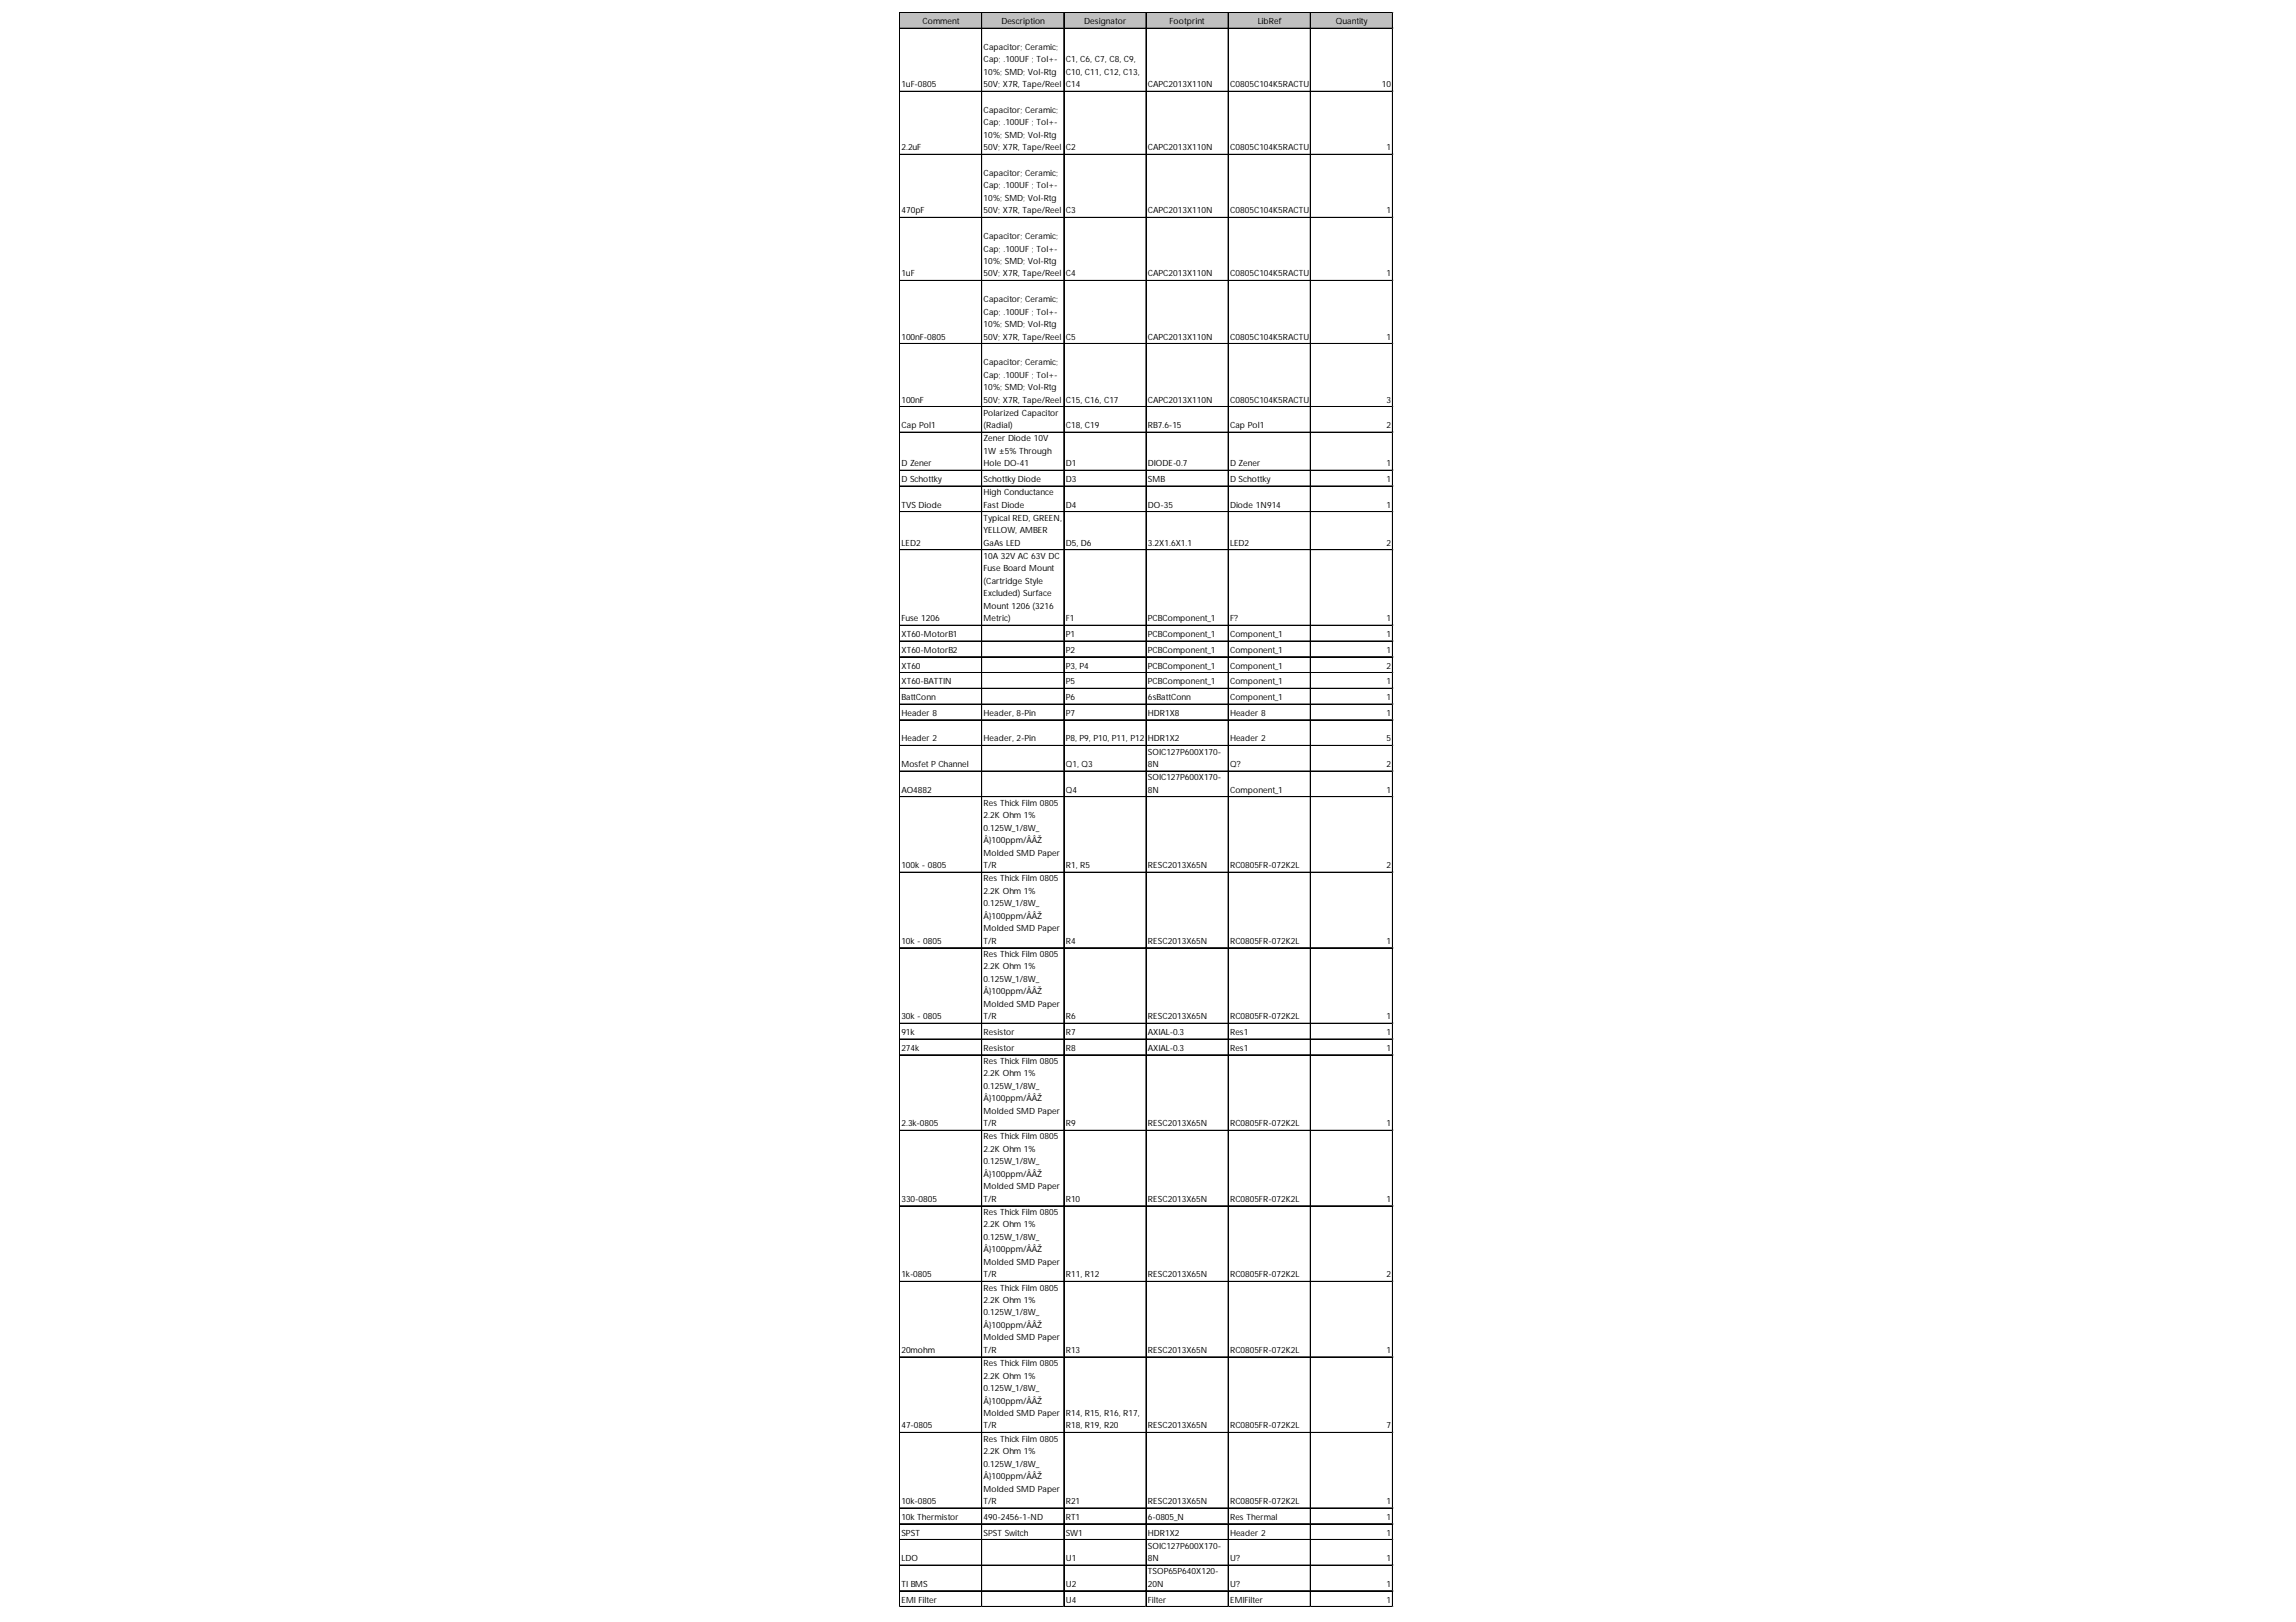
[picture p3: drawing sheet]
<svg xmlns="http://www.w3.org/2000/svg" width="297mm" height="210mm" viewBox="0 0 297 210" stroke-linecap="round" stroke-linejoin="round" font-family="sans-serif">
<defs><g id="words">
<g font-size="1.1">
<text x="119.3" y="3.1">Comment</text>
<text x="129.5" y="3.1">Description</text>
<text x="140.3" y="3.1">Designator</text>
<text x="151.3" y="3.1">Footprint</text>
<text x="162.7" y="3.1">LibRef</text>
<text x="172.8" y="3.1">Quantity</text>
<text x="116.6" y="11.3">1uF-0805</text>
<text x="127.2" y="6.5">Capacitor; Ceramic;</text>
<text x="127.2" y="8.1">Cap; .100UF ; Tol+-</text>
<text x="127.2" y="9.7">10%; SMD; Vol-Rtg</text>
<text x="127.2" y="11.3">50V; X7R, Tape/Reel</text>
<text x="137.9" y="8.1">C1, C6, C7, C8, C9,</text>
<text x="137.9" y="9.7">C10, C11, C12, C13,</text>
<text x="137.9" y="11.3">C14</text>
<text x="148.5" y="11.3">CAPC2013X110N</text>
<text x="159.1" y="11.3">C0805C104K5RACTU</text>
<text x="178.8" y="11.3">10</text>
<text x="127.2" y="14.6">Capacitor; Ceramic;</text>
<text x="127.2" y="16.2">Cap; .100UF ; Tol+-</text>
<text x="127.2" y="17.8">10%; SMD; Vol-Rtg</text>
<text x="116.6" y="19.5">2.2uF</text>
<text x="127.2" y="19.5">50V; X7R, Tape/Reel</text>
<text x="127.2" y="22.8">Capacitor; Ceramic;</text>
<text x="137.9" y="19.5">C2</text>
<text x="148.5" y="19.5">CAPC2013X110N</text>
<text x="159.1" y="19.5">C0805C104K5RACTU</text>
<text x="179.4" y="19.5">1</text>
<text x="116.6" y="27.6">470pF</text>
<text x="127.2" y="24.4">Cap; .100UF ; Tol+-</text>
<text x="127.2" y="26">10%; SMD; Vol-Rtg</text>
<text x="127.2" y="27.6">50V; X7R, Tape/Reel</text>
<text x="137.9" y="27.6">C3</text>
<text x="148.5" y="27.6">CAPC2013X110N</text>
<text x="159.1" y="27.6">C0805C104K5RACTU</text>
<text x="179.4" y="27.6">1</text>
<text x="116.6" y="35.8">1uF</text>
<text x="127.2" y="30.9">Capacitor; Ceramic;</text>
<text x="127.2" y="32.5">Cap; .100UF ; Tol+-</text>
<text x="127.2" y="34.2">10%; SMD; Vol-Rtg</text>
<text x="127.2" y="35.8">50V; X7R, Tape/Reel</text>
<text x="137.9" y="35.8">C4</text>
<text x="148.5" y="35.8">CAPC2013X110N</text>
<text x="159.1" y="35.8">C0805C104K5RACTU</text>
<text x="179.4" y="35.8">1</text>
<text x="127.2" y="39.1">Capacitor; Ceramic;</text>
<text x="127.2" y="40.7">Cap; .100UF ; Tol+-</text>
<text x="116.6" y="43.9">100nF-0805</text>
<text x="127.2" y="42.3">10%; SMD; Vol-Rtg</text>
<text x="127.2" y="43.9">50V; X7R, Tape/Reel</text>
<text x="127.2" y="47.3">Capacitor; Ceramic;</text>
<text x="137.9" y="43.9">C5</text>
<text x="148.5" y="43.9">CAPC2013X110N</text>
<text x="159.1" y="43.9">C0805C104K5RACTU</text>
<text x="179.4" y="43.9">1</text>
<text x="116.6" y="52.1">100nF</text>
<text x="127.2" y="48.9">Cap; .100UF ; Tol+-</text>
<text x="127.2" y="50.5">10%; SMD; Vol-Rtg</text>
<text x="127.2" y="52.1">50V; X7R, Tape/Reel</text>
<text x="127.2" y="53.8">Polarized Capacitor</text>
<text x="137.9" y="52.1">C15, C16, C17</text>
<text x="148.5" y="52.1">CAPC2013X110N</text>
<text x="159.1" y="52.1">C0805C104K5RACTU</text>
<text x="179.4" y="52.1">3</text>
<text x="116.6" y="55.4">Cap Pol1</text>
<text x="127.2" y="55.4">(Radial)</text>
<text x="127.2" y="57.1">Zener Diode 10V</text>
<text x="127.2" y="58.7">1W ±5% Through</text>
<text x="137.9" y="55.4">C18, C19</text>
<text x="148.5" y="55.4">RB7.6-15</text>
<text x="159.1" y="55.4">Cap Pol1</text>
<text x="179.4" y="55.4">2</text>
<text x="116.6" y="60.3">D Zener</text>
<text x="116.6" y="62.4">D Schottky</text>
<text x="116.6" y="65.7">TVS Diode</text>
<text x="127.2" y="60.3">Hole DO-41</text>
<text x="127.2" y="62.4">Schottky Diode</text>
<text x="127.2" y="64.1">High Conductance</text>
<text x="127.2" y="65.7">Fast Diode</text>
<text x="137.9" y="60.3">D1</text>
<text x="137.9" y="62.4">D3</text>
<text x="137.9" y="65.7">D4</text>
<text x="148.5" y="60.3">DIODE-0.7</text>
<text x="148.5" y="62.4">SMB</text>
<text x="148.5" y="65.7">DO-35</text>
<text x="159.1" y="60.3">D Zener</text>
<text x="159.1" y="62.4">D Schottky</text>
<text x="159.1" y="65.7">Diode 1N914</text>
<text x="179.4" y="60.3">1</text>
<text x="179.4" y="62.4">1</text>
<text x="179.4" y="65.7">1</text>
<text x="116.6" y="70.6">LED2</text>
<text x="127.2" y="67.4">Typical RED, GREEN,</text>
<text x="127.2" y="69">YELLOW, AMBER</text>
<text x="127.2" y="70.6">GaAs LED</text>
<text x="137.9" y="70.6">D5, D6</text>
<text x="148.5" y="70.6">3.2X1.6X1.1</text>
<text x="159.1" y="70.6">LED2</text>
<text x="179.4" y="70.6">2</text>
<text x="127.2" y="72.3">10A 32V AC 63V DC</text>
<text x="127.2" y="73.9">Fuse Board Mount</text>
<text x="127.2" y="75.6">(Cartridge Style</text>
<text x="127.2" y="77.2">Excluded) Surface</text>
<text x="116.6" y="80.4">Fuse 1206</text>
<text x="116.6" y="82.4">XT60-MotorB1</text>
<text x="127.2" y="78.8">Mount 1206 (3216</text>
<text x="127.2" y="80.4">Metric)</text>
<text x="137.9" y="80.4">F1</text>
<text x="137.9" y="82.4">P1</text>
<text x="148.5" y="80.4">PCBComponent_1</text>
<text x="148.5" y="82.4">PCBComponent_1</text>
<text x="159.1" y="80.4">F?</text>
<text x="159.1" y="82.4">Component_1</text>
<text x="179.4" y="80.4">1</text>
<text x="179.4" y="82.4">1</text>
<text x="116.6" y="84.5">XT60-MotorB2</text>
<text x="116.6" y="86.5">XT60</text>
<text x="116.6" y="88.6">XT60-BATTIN</text>
<text x="137.9" y="84.5">P2</text>
<text x="137.9" y="86.5">P3, P4</text>
<text x="137.9" y="88.6">P5</text>
<text x="148.5" y="84.5">PCBComponent_1</text>
<text x="148.5" y="86.5">PCBComponent_1</text>
<text x="148.5" y="88.6">PCBComponent_1</text>
<text x="159.1" y="84.5">Component_1</text>
<text x="159.1" y="86.5">Component_1</text>
<text x="159.1" y="88.6">Component_1</text>
<text x="179.4" y="84.5">1</text>
<text x="179.4" y="86.5">2</text>
<text x="179.4" y="88.6">1</text>
<text x="116.6" y="90.6">BattConn</text>
<text x="116.6" y="92.6">Header 8</text>
<text x="116.6" y="96">Header 2</text>
<text x="127.2" y="92.6">Header, 8-Pin</text>
<text x="127.2" y="96">Header, 2-Pin</text>
<text x="137.9" y="90.6">P6</text>
<text x="137.9" y="92.6">P7</text>
<text x="137.9" y="96">P8, P9, P10, P11, P12</text>
<text x="148.5" y="90.6">6sBattConn</text>
<text x="148.5" y="92.6">HDR1X8</text>
<text x="148.5" y="96">HDR1X2</text>
<text x="159.1" y="90.6">Component_1</text>
<text x="159.1" y="92.6">Header 8</text>
<text x="159.1" y="96">Header 2</text>
<text x="179.4" y="90.6">1</text>
<text x="179.4" y="92.6">1</text>
<text x="179.4" y="96">5</text>
<text x="116.6" y="99.3">Mosfet P Channel</text>
<text x="137.9" y="99.3">Q1, Q3</text>
<text x="148.5" y="97.7">SOIC127P600X170-</text>
<text x="148.5" y="99.3">8N</text>
<text x="148.5" y="101">SOIC127P600X170-</text>
<text x="159.1" y="99.3">Q?</text>
<text x="179.4" y="99.3">2</text>
<text x="116.6" y="102.6">AO4882</text>
<text x="127.2" y="104.3">Res Thick Film 0805</text>
<text x="127.2" y="105.9">2.2K Ohm 1%</text>
<text x="127.2" y="107.5">0.125W_1/8W_</text>
<text x="137.9" y="102.6">Q4</text>
<text x="148.5" y="102.6">8N</text>
<text x="159.1" y="102.6">Component_1</text>
<text x="179.4" y="102.6">1</text>
<text x="116.6" y="112.4">100k - 0805</text>
<text x="127.2" y="109.1">Â}100ppm/ÂÂŽ</text>
<text x="127.2" y="110.7">Molded SMD Paper</text>
<text x="127.2" y="112.4">T/R</text>
<text x="137.9" y="112.4">R1, R5</text>
<text x="148.5" y="112.4">RESC2013X65N</text>
<text x="159.1" y="112.4">RC0805FR-072K2L</text>
<text x="179.4" y="112.4">2</text>
<text x="127.2" y="114.1">Res Thick Film 0805</text>
<text x="127.2" y="115.7">2.2K Ohm 1%</text>
<text x="127.2" y="117.3">0.125W_1/8W_</text>
<text x="127.2" y="118.9">Â}100ppm/ÂÂŽ</text>
<text x="116.6" y="122.1">10k - 0805</text>
<text x="127.2" y="120.5">Molded SMD Paper</text>
<text x="127.2" y="122.1">T/R</text>
<text x="127.2" y="123.8">Res Thick Film 0805</text>
<text x="127.2" y="125.4">2.2K Ohm 1%</text>
<text x="137.9" y="122.1">R4</text>
<text x="148.5" y="122.1">RESC2013X65N</text>
<text x="159.1" y="122.1">RC0805FR-072K2L</text>
<text x="179.4" y="122.1">1</text>
<text x="116.6" y="131.9">30k - 0805</text>
<text x="127.2" y="127.1">0.125W_1/8W_</text>
<text x="127.2" y="128.7">Â}100ppm/ÂÂŽ</text>
<text x="127.2" y="130.3">Molded SMD Paper</text>
<text x="127.2" y="131.9">T/R</text>
<text x="137.9" y="131.9">R6</text>
<text x="148.5" y="131.9">RESC2013X65N</text>
<text x="159.1" y="131.9">RC0805FR-072K2L</text>
<text x="179.4" y="131.9">1</text>
<text x="116.6" y="133.9">91k</text>
<text x="116.6" y="136">274k</text>
<text x="127.2" y="133.9">Resistor</text>
<text x="127.2" y="136">Resistor</text>
<text x="127.2" y="137.7">Res Thick Film 0805</text>
<text x="137.9" y="133.9">R7</text>
<text x="137.9" y="136">R8</text>
<text x="148.5" y="133.9">AXIAL-0.3</text>
<text x="148.5" y="136">AXIAL-0.3</text>
<text x="159.1" y="133.9">Res1</text>
<text x="159.1" y="136">Res1</text>
<text x="179.4" y="133.9">1</text>
<text x="179.4" y="136">1</text>
<text x="127.2" y="139.3">2.2K Ohm 1%</text>
<text x="127.2" y="140.9">0.125W_1/8W_</text>
<text x="127.2" y="142.5">Â}100ppm/ÂÂŽ</text>
<text x="116.6" y="145.8">2.3k-0805</text>
<text x="127.2" y="144.1">Molded SMD Paper</text>
<text x="127.2" y="145.8">T/R</text>
<text x="127.2" y="147.5">Res Thick Film 0805</text>
<text x="127.2" y="149.1">2.2K Ohm 1%</text>
<text x="137.9" y="145.8">R9</text>
<text x="148.5" y="145.8">RESC2013X65N</text>
<text x="159.1" y="145.8">RC0805FR-072K2L</text>
<text x="179.4" y="145.8">1</text>
<text x="116.6" y="155.5">330-0805</text>
<text x="127.2" y="150.7">0.125W_1/8W_</text>
<text x="127.2" y="152.3">Â}100ppm/ÂÂŽ</text>
<text x="127.2" y="153.9">Molded SMD Paper</text>
<text x="127.2" y="155.5">T/R</text>
<text x="137.9" y="155.5">R10</text>
<text x="148.5" y="155.5">RESC2013X65N</text>
<text x="159.1" y="155.5">RC0805FR-072K2L</text>
<text x="179.4" y="155.5">1</text>
<text x="127.2" y="157.2">Res Thick Film 0805</text>
<text x="127.2" y="158.8">2.2K Ohm 1%</text>
<text x="127.2" y="160.5">0.125W_1/8W_</text>
<text x="116.6" y="165.3">1k-0805</text>
<text x="127.2" y="162.1">Â}100ppm/ÂÂŽ</text>
<text x="127.2" y="163.7">Molded SMD Paper</text>
<text x="127.2" y="165.3">T/R</text>
<text x="127.2" y="167">Res Thick Film 0805</text>
<text x="137.9" y="165.3">R11, R12</text>
<text x="148.5" y="165.3">RESC2013X65N</text>
<text x="159.1" y="165.3">RC0805FR-072K2L</text>
<text x="179.4" y="165.3">2</text>
<text x="127.2" y="168.6">2.2K Ohm 1%</text>
<text x="127.2" y="170.2">0.125W_1/8W_</text>
<text x="127.2" y="171.9">Â}100ppm/ÂÂŽ</text>
<text x="127.2" y="173.5">Molded SMD Paper</text>
<text x="116.6" y="175.1">20mohm</text>
<text x="127.2" y="175.1">T/R</text>
<text x="127.2" y="176.8">Res Thick Film 0805</text>
<text x="127.2" y="178.4">2.2K Ohm 1%</text>
<text x="137.9" y="175.1">R13</text>
<text x="148.5" y="175.1">RESC2013X65N</text>
<text x="159.1" y="175.1">RC0805FR-072K2L</text>
<text x="179.4" y="175.1">1</text>
<text x="116.6" y="184.9">47-0805</text>
<text x="127.2" y="180">0.125W_1/8W_</text>
<text x="127.2" y="181.6">Â}100ppm/ÂÂŽ</text>
<text x="127.2" y="183.2">Molded SMD Paper</text>
<text x="127.2" y="184.9">T/R</text>
<text x="137.9" y="183.2">R14, R15, R16, R17,</text>
<text x="137.9" y="184.9">R18, R19, R20</text>
<text x="148.5" y="184.9">RESC2013X65N</text>
<text x="159.1" y="184.9">RC0805FR-072K2L</text>
<text x="179.4" y="184.9">7</text>
<text x="127.2" y="186.6">Res Thick Film 0805</text>
<text x="127.2" y="188.2">2.2K Ohm 1%</text>
<text x="127.2" y="189.8">0.125W_1/8W_</text>
<text x="127.2" y="191.4">Â}100ppm/ÂÂŽ</text>
<text x="116.6" y="194.6">10k-0805</text>
<text x="116.6" y="196.7">10k Thermistor</text>
<text x="127.2" y="193">Molded SMD Paper</text>
<text x="127.2" y="194.6">T/R</text>
<text x="127.2" y="196.7">490-2456-1-ND</text>
<text x="137.9" y="194.6">R21</text>
<text x="137.9" y="196.7">RT1</text>
<text x="148.5" y="194.6">RESC2013X65N</text>
<text x="148.5" y="196.7">6-0805_N</text>
<text x="159.1" y="194.6">RC0805FR-072K2L</text>
<text x="159.1" y="196.7">Res Thermal</text>
<text x="179.4" y="194.6">1</text>
<text x="179.4" y="196.7">1</text>
<text x="116.6" y="198.7">SPST</text>
<text x="116.6" y="202">LDO</text>
<text x="127.2" y="198.7">SPST Switch</text>
<text x="137.9" y="198.7">SW1</text>
<text x="137.9" y="202">U1</text>
<text x="148.5" y="198.7">HDR1X2</text>
<text x="148.5" y="200.4">SOIC127P600X170-</text>
<text x="148.5" y="202">8N</text>
<text x="148.5" y="203.7">TSOP65P640X120-</text>
<text x="159.1" y="198.7">Header 2</text>
<text x="159.1" y="202">U?</text>
<text x="179.4" y="198.7">1</text>
<text x="179.4" y="202">1</text>
<text x="116.6" y="205.3">TI BMS</text>
<text x="116.6" y="207.4">EMI Filter</text>
<text x="137.9" y="205.3">U2</text>
<text x="137.9" y="207.4">U4</text>
<text x="148.5" y="205.3">20N</text>
<text x="148.5" y="207.4">Filter</text>
<text x="159.1" y="205.3">U?</text>
<text x="159.1" y="207.4">EMIFilter</text>
<text x="179.4" y="205.3">1</text>
<text x="179.4" y="207.4">1</text>
</g>
</g></defs>
<path d="M116.4 1.6h63.8v2.1h-63.8z" fill="#c0c0c0"/>
<g fill="none" stroke="#000" stroke-width=".13">
<path d="M116.4 1.6v206.4M116.5 1.6h63.7M116.5 3.6h63.7M116.5 3.7h63.7M116.5 11.8h63.7M116.5 20h63.7M127 1.7v206.3M137.6 1.7v206.3M137.7 1.7v206.3M148.3 1.7v206.3M158.9 1.7v206.3M169.5 1.7v206.3"/>
<path d="M169.6 1.7v206.3M180.1 1.7v206.3M180.2 1.7v206.3M116.5 28.1h63.7M116.5 28.2h63.7M116.5 36.3h63.7M116.5 44.4h63.7M116.5 44.5h63.7M116.5 52.6h63.7M116.5 55.9h63.7M116.5 56h63.7M116.5 60.8h63.7"/>
<path d="M116.5 60.9h63.7M116.5 62.9h63.7M116.5 66.2h63.7M116.5 71.1h63.7M116.5 71.2h63.7M116.5 80.9h63.7M116.5 82.9h63.7M116.5 83h63.7M116.5 85h63.7M116.5 87h63.7M116.5 87.1h63.7M116.5 89.1h63.7"/>
<path d="M116.5 91.1h63.7M116.5 93.1h63.7M116.5 93.2h63.7M116.5 96.5h63.7M116.5 99.8h63.7M116.5 103.1h63.7M116.5 112.9h63.7M116.5 122.6h63.7M116.5 122.7h63.7M116.5 132.4h63.7M116.5 132.5h63.7M116.5 134.5h63.7"/>
<path d="M116.5 136.5h63.7M116.5 146.3h63.7M116.5 156h63.7M116.5 156.1h63.7M116.5 165.8h63.7M116.5 165.9h63.7M116.5 175.6h63.7M116.5 185.4h63.7M116.5 195.1h63.7M116.5 195.2h63.7M116.5 197.2h63.7M116.5 199.2h63.7"/>
<path d="M116.5 199.3h63.7M116.5 202.5h63.7M116.5 202.6h63.7M116.5 205.8h63.7M116.5 205.9h63.7M116.5 207.9h63.7"/>
</g>
<path d="M116.4 208h.1" fill="none" stroke="#d4d4d4" stroke-width=".13"/>
<path d="M116.4 208h.1z" fill="#d4d4d4"/>
<path d="M127 208h.1" fill="none" stroke="#d4d4d4" stroke-width=".13"/>
<path d="M127 208h.1z" fill="#d4d4d4"/>
<path d="M137.6 208h.1" fill="none" stroke="#d4d4d4" stroke-width=".13"/>
<path d="M137.6 208h.1z" fill="#d4d4d4"/>
<path d="M148.3 208h.1" fill="none" stroke="#d4d4d4" stroke-width=".13"/>
<path d="M158.9 208h.1" fill="none" stroke="#d4d4d4" stroke-width=".13"/>
<path d="M158.9 208h.1z" fill="#d4d4d4"/>
<path d="M169.5 208h.1" fill="none" stroke="#d4d4d4" stroke-width=".13"/>
<path d="M169.5 208h.1z" fill="#d4d4d4"/>
<path d="M180.1 208h.1" fill="none" stroke="#d4d4d4" stroke-width=".13"/>
<path d="M180.1 208h.1z" fill="#d4d4d4"/>
<path d="M180.2 1.6h.1" fill="none" stroke="#d4d4d4" stroke-width=".13"/>
<path d="M180.2 1.6l.1 .1z" fill="#d4d4d4"/>
<path d="M180.2 3.6h.1" fill="none" stroke="#d4d4d4" stroke-width=".13"/>
<path d="M180.2 3.6l.1 .1z" fill="#d4d4d4"/>
<path d="M180.2 11.8h.1" fill="none" stroke="#d4d4d4" stroke-width=".13"/>
<path d="M180.2 11.8l.1 .1z" fill="#d4d4d4"/>
<path d="M180.2 20h.1" fill="none" stroke="#d4d4d4" stroke-width=".13"/>
<path d="M180.2 20l.1 .1z" fill="#d4d4d4"/>
<path d="M180.2 28.1h.1" fill="none" stroke="#d4d4d4" stroke-width=".13"/>
<path d="M180.2 28.1l.1 .1z" fill="#d4d4d4"/>
<path d="M180.2 36.3h.1" fill="none" stroke="#d4d4d4" stroke-width=".13"/>
<path d="M180.2 36.3l.1 .1z" fill="#d4d4d4"/>
<path d="M180.2 44.4h.1" fill="none" stroke="#d4d4d4" stroke-width=".13"/>
<path d="M180.2 44.4l.1 .1z" fill="#d4d4d4"/>
<path d="M180.2 52.6h.1" fill="none" stroke="#d4d4d4" stroke-width=".13"/>
<path d="M180.2 52.6l.1 .1z" fill="#d4d4d4"/>
<path d="M180.2 55.9h.1" fill="none" stroke="#d4d4d4" stroke-width=".13"/>
<path d="M180.2 55.9l.1 .1z" fill="#d4d4d4"/>
<path d="M180.2 60.8h.1" fill="none" stroke="#d4d4d4" stroke-width=".13"/>
<path d="M180.2 60.8l.1 .1z" fill="#d4d4d4"/>
<path d="M180.2 62.9h.1" fill="none" stroke="#d4d4d4" stroke-width=".13"/>
<path d="M180.2 62.9l.1 .1z" fill="#d4d4d4"/>
<path d="M180.2 66.2h.1" fill="none" stroke="#d4d4d4" stroke-width=".13"/>
<path d="M180.2 66.2l.1 .1z" fill="#d4d4d4"/>
<path d="M180.2 71.1h.1" fill="none" stroke="#d4d4d4" stroke-width=".13"/>
<path d="M180.2 71.1l.1 .1z" fill="#d4d4d4"/>
<path d="M180.2 80.9h.1" fill="none" stroke="#d4d4d4" stroke-width=".13"/>
<path d="M180.2 80.9l.1 .1z" fill="#d4d4d4"/>
<path d="M180.2 82.9h.1" fill="none" stroke="#d4d4d4" stroke-width=".13"/>
<path d="M180.2 82.9l.1 .1z" fill="#d4d4d4"/>
<path d="M180.2 85h.1" fill="none" stroke="#d4d4d4" stroke-width=".13"/>
<path d="M180.2 85l.1 .1z" fill="#d4d4d4"/>
<path d="M180.2 87h.1" fill="none" stroke="#d4d4d4" stroke-width=".13"/>
<path d="M180.2 87l.1 .1z" fill="#d4d4d4"/>
<path d="M180.2 89.1h.1" fill="none" stroke="#d4d4d4" stroke-width=".13"/>
<path d="M180.2 89.1l.1 .1z" fill="#d4d4d4"/>
<path d="M180.2 91.1h.1" fill="none" stroke="#d4d4d4" stroke-width=".13"/>
<path d="M180.2 91.1l.1 .1z" fill="#d4d4d4"/>
<path d="M180.2 93.1h.1" fill="none" stroke="#d4d4d4" stroke-width=".13"/>
<path d="M180.2 93.1l.1 .1z" fill="#d4d4d4"/>
<path d="M180.2 96.5h.1" fill="none" stroke="#d4d4d4" stroke-width=".13"/>
<path d="M180.2 96.5h.1z" fill="#d4d4d4"/>
<path d="M180.2 99.8h.1" fill="none" stroke="#d4d4d4" stroke-width=".13"/>
<path d="M180.2 99.8l.1 .1z" fill="#d4d4d4"/>
<path d="M180.2 103.1h.1" fill="none" stroke="#d4d4d4" stroke-width=".13"/>
<path d="M180.2 103.1l.1 .1z" fill="#d4d4d4"/>
<path d="M180.2 112.9h.1" fill="none" stroke="#d4d4d4" stroke-width=".13"/>
<path d="M180.2 112.9l.1 .1z" fill="#d4d4d4"/>
<path d="M180.2 122.6h.1" fill="none" stroke="#d4d4d4" stroke-width=".13"/>
<path d="M180.2 122.6l.1 .1z" fill="#d4d4d4"/>
<path d="M180.2 132.4h.1" fill="none" stroke="#d4d4d4" stroke-width=".13"/>
<path d="M180.2 132.4l.1 .1z" fill="#d4d4d4"/>
<path d="M180.2 134.5h.1" fill="none" stroke="#d4d4d4" stroke-width=".13"/>
<path d="M180.2 134.5h.1z" fill="#d4d4d4"/>
<path d="M180.2 136.5h.1" fill="none" stroke="#d4d4d4" stroke-width=".13"/>
<path d="M180.2 136.5l.1 .1z" fill="#d4d4d4"/>
<path d="M180.2 146.3h.1" fill="none" stroke="#d4d4d4" stroke-width=".13"/>
<path d="M180.2 146.3l.1 .1z" fill="#d4d4d4"/>
<path d="M180.2 156h.1" fill="none" stroke="#d4d4d4" stroke-width=".13"/>
<path d="M180.2 156l.1 .1z" fill="#d4d4d4"/>
<path d="M180.2 165.8h.1" fill="none" stroke="#d4d4d4" stroke-width=".13"/>
<path d="M180.2 165.8l.1 .1z" fill="#d4d4d4"/>
<path d="M180.2 175.6h.1" fill="none" stroke="#d4d4d4" stroke-width=".13"/>
<path d="M180.2 175.6l.1 .1z" fill="#d4d4d4"/>
<path d="M180.2 185.4h.1" fill="none" stroke="#d4d4d4" stroke-width=".13"/>
<path d="M180.2 185.4l.1 .1z" fill="#d4d4d4"/>
<path d="M180.2 195.1h.1" fill="none" stroke="#d4d4d4" stroke-width=".13"/>
<path d="M180.2 195.1l.1 .1z" fill="#d4d4d4"/>
<path d="M180.2 197.2h.1" fill="none" stroke="#d4d4d4" stroke-width=".13"/>
<path d="M180.2 197.2l.1 .1z" fill="#d4d4d4"/>
<path d="M180.2 199.2h.1" fill="none" stroke="#d4d4d4" stroke-width=".13"/>
<path d="M180.2 199.2l.1 .1z" fill="#d4d4d4"/>
<path d="M180.2 202.5h.1" fill="none" stroke="#d4d4d4" stroke-width=".13"/>
<path d="M180.2 202.5l.1 .1z" fill="#d4d4d4"/>
<path d="M180.2 205.8h.1" fill="none" stroke="#d4d4d4" stroke-width=".13"/>
<path d="M180.2 205.8l.1 .1z" fill="#d4d4d4"/>
<path d="M180.2 207.9h.1" fill="none" stroke="#d4d4d4" stroke-width=".13"/>
<path d="M180.2 207.9l.1 .1z" fill="#d4d4d4"/>
<use href="#words"/>
</svg>
